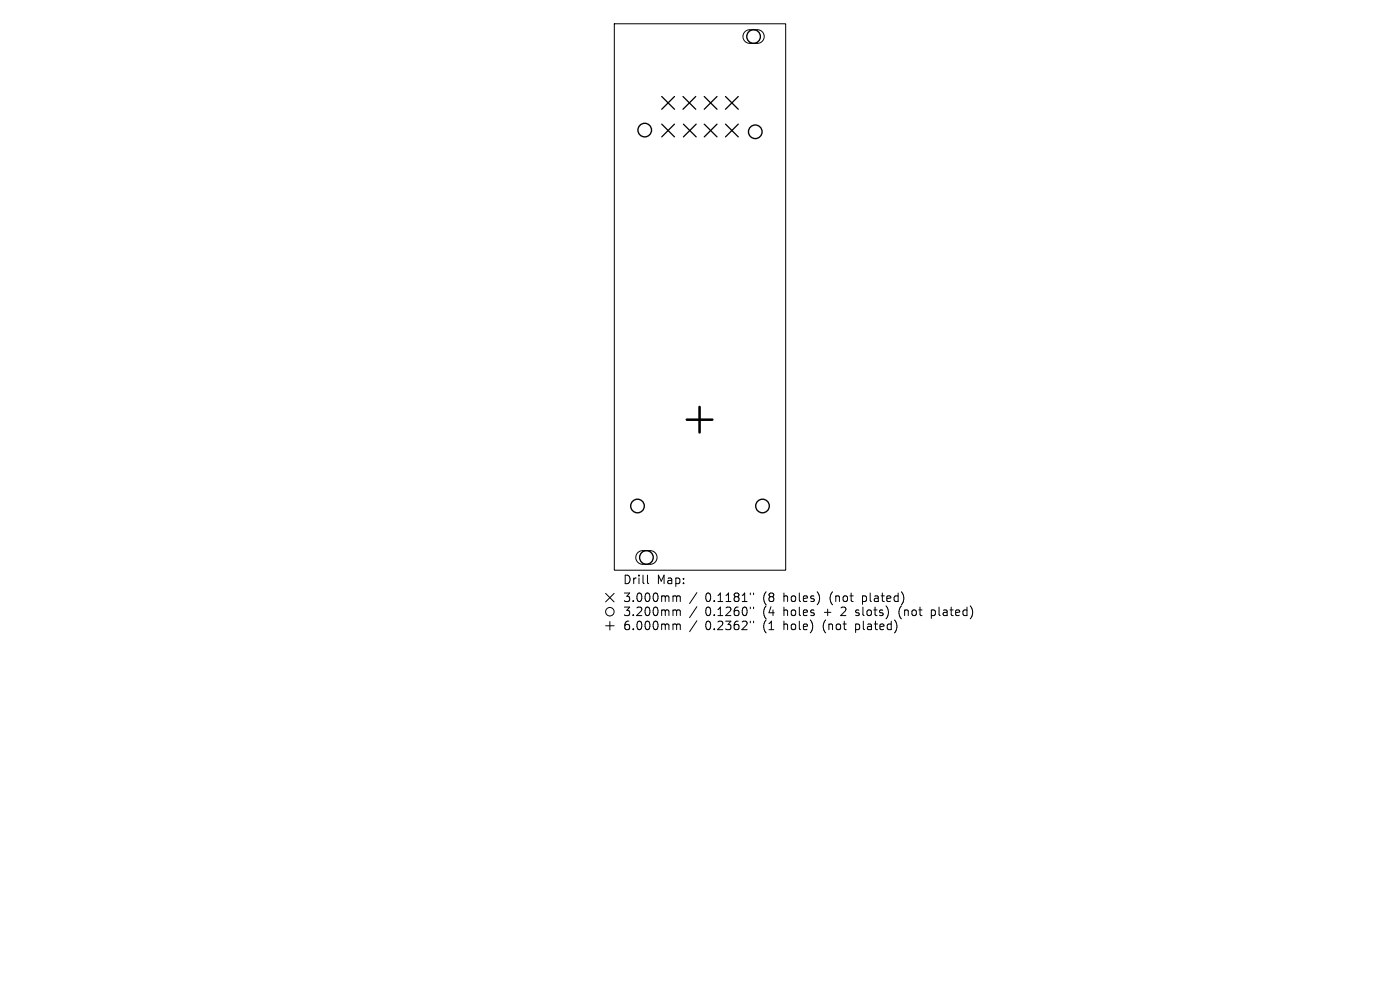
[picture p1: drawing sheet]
<svg xmlns="http://www.w3.org/2000/svg" width="297mm" height="210mm" viewBox="0 0 297 210" stroke-linecap="round" stroke-linejoin="round" font-family="sans-serif">
<defs><g id="words">
<g font-size="2.5">
<text x="132.1" y="124.2">Drill</text>
<text x="139.3" y="124.2">Map:</text>
<text x="132.1" y="128">3.000mm</text>
<text x="132.1" y="130.9">3.200mm</text>
<text x="149.6" y="128">0.1181&quot;</text>
<text x="149.6" y="130.9">0.1260&quot;</text>
<text x="162" y="128">(8</text>
<text x="162" y="130.9">(4</text>
<text x="166.5" y="128">holes)</text>
<text x="166.5" y="130.9">holes</text>
<text x="175.3" y="130.9">+</text>
<text x="176.5" y="128">(not</text>
<text x="179" y="130.9">2</text>
<text x="182.3" y="130.9">slots)</text>
<text x="183.5" y="128">plated)</text>
<text x="191.6" y="130.9">(not</text>
<text x="198.7" y="130.9">plated)</text>
<text x="132.1" y="133.9">6.000mm</text>
<text x="149.6" y="133.9">0.2362&quot;</text>
<text x="162" y="133.9">(1</text>
<text x="166.5" y="133.9">hole)</text>
<text x="175" y="133.9">(not</text>
<text x="182" y="133.9">plated)</text>
</g>
</g></defs>
<g fill="none" stroke="#000" stroke-width=".21">
<path d="M130.3 5h36.4v116h-36.4zM158 6.7l.8-.4h1.9a1.44 1.44 0 0 1 1.4 1.5 1.44 1.44 0 0 1-1.4 1.4h-1.6a1.44 1.44 0 0 1-1.4-.9 1.44 1.44 0 0 1 .3-1.6zM135.3 117.2l.8-.4h1.8a1.44 1.44 0 0 1 1.5 1.5 1.44 1.44 0 0 1-1.5 1.4h-1.6a1.44 1.44 0 0 1-1.3-.9 1.44 1.44 0 0 1 .3-1.6zM128.5 125.9l1.8 1.8M128.5 132.7h1.8M129.4 131.8v1.8M130.3 125.9l-1.8 1.8M137.4 122v1.6l.2 .2M143 126.4l.5 .1v.2M143 129.4l.5 .1v.1M143 132.4l.5 .1v.1M143.5 126.7l.3-.3 .4 .1 .1 1.1"/>
<path d="M143.5 126.7v.9M143.5 129.6v1M143.5 132.6v1M143.5 129.6l.3-.2 .4 .1 .1 1.1M143.5 132.6l.3-.2 .4 .1 .1 1.1M147.8 125.7l-1.5 2.3M147.8 128.7l-1.5 2.3M147.8 131.7l-1.5 2.3M159.2 125.8v.3M159.2 128.8v.3M159.2 131.8v.3M159.9 125.8v.3"/>
<path d="M159.9 128.8v.3M159.9 131.8v.3M181.5 130.5l.2 .1M181.6 129.5v.4M190.8 129.3l-.1 .8 .3 .8M197.6 129.4v1.8M197.6 130.5l.5 .1M198.1 129.4l-.5 .1"/>
<circle cx="129.4" cy="129.8" r=".9"/>
</g>
<g fill="none" stroke="#000" stroke-width=".27">
<path d="M140.4 20.5l2.7 2.7M140.4 26.3l2.7 2.7M143.1 20.5l-2.7 2.7M143.1 26.3l-2.7 2.7M144.9 20.5l2.7 2.7M145 26.3l2.7 2.7M147.6 20.5l-2.7 2.7M147.7 26.3l-2.7 2.7M149.4 20.5l2.7 2.7M149.4 26.3l2.7 2.7M152.1 20.5l-2.7 2.7M152.1 26.3l-2.7 2.7"/>
<path d="M153.9 20.5l2.7 2.7M153.9 26.3l2.7 2.7M156.6 20.5l-2.7 2.7M156.6 26.3l-2.7 2.7"/>
</g>
<g fill="none" stroke="#000" stroke-width=".29">
<circle cx="159.9" cy="7.8" r="1.44"/>
<circle cx="136.8" cy="27.6" r="1.44"/>
<circle cx="160.2" cy="28" r="1.44"/>
<circle cx="135.2" cy="107.3" r="1.44"/>
<circle cx="137.1" cy="118.3" r="1.44"/>
<circle cx="161.8" cy="107.3" r="1.44"/>
</g>
<path d="M145.7 89h5.4M148.4 86.3v5.4" fill="none" stroke="#000" stroke-width=".54"/>
<use href="#words"/>
</svg>
